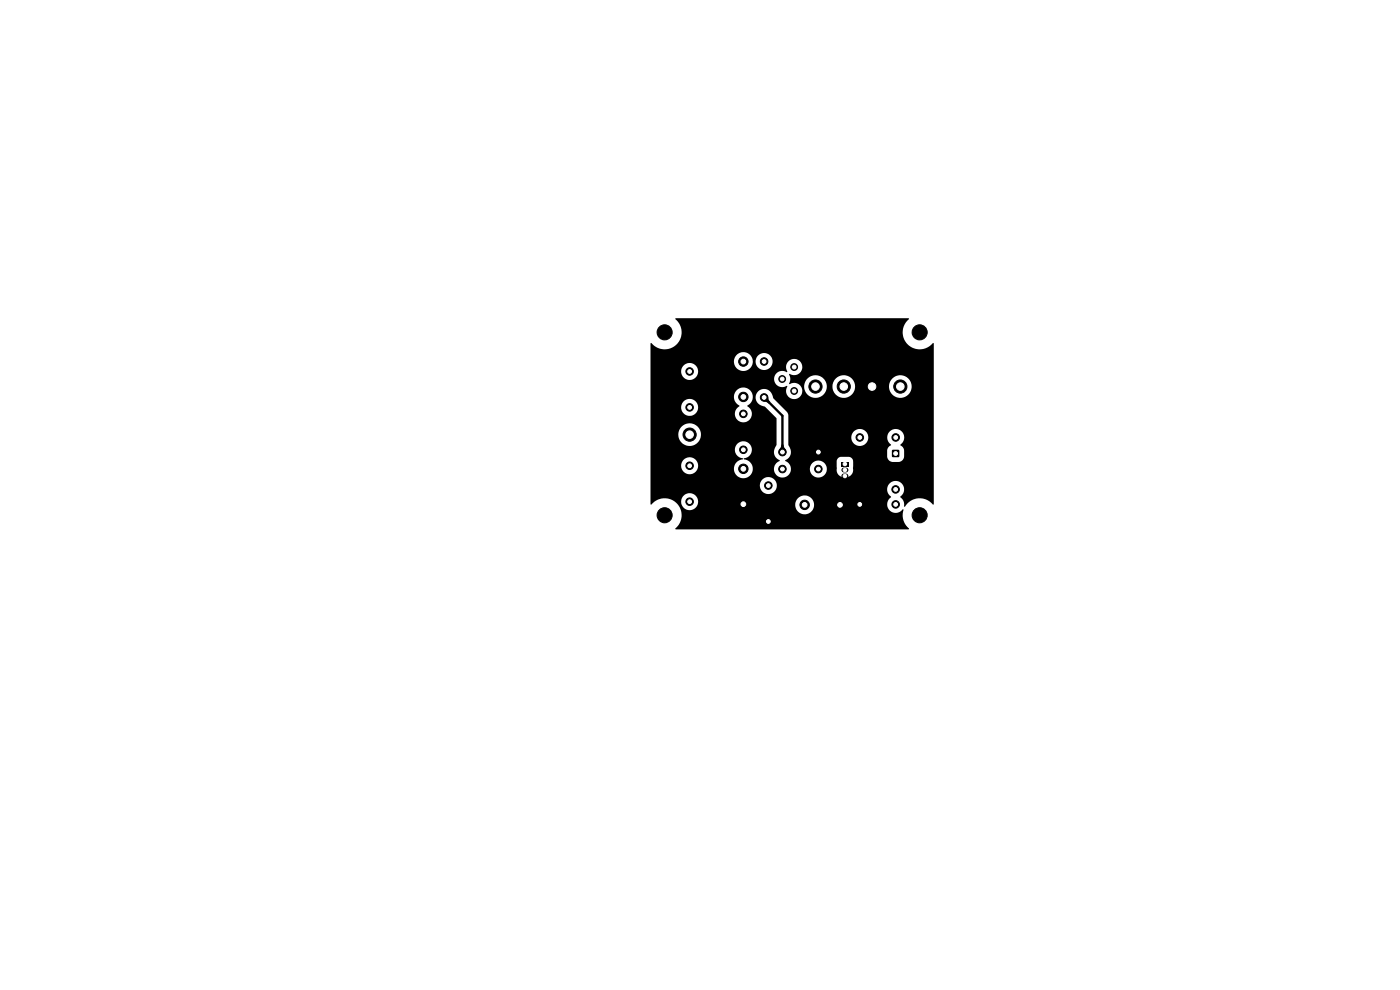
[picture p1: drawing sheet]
<svg xmlns="http://www.w3.org/2000/svg" width="297mm" height="210mm" viewBox="0 0 297 210" stroke-linecap="round" stroke-linejoin="round" font-family="sans-serif">
<g fill="#000" stroke="#000" stroke-width=".21">
<circle cx="141" cy="70.5" r="1.6"/>
<circle cx="146.3" cy="78.8" r=".8"/>
<circle cx="157.7" cy="76.7" r="1"/>
<circle cx="162.1" cy="76.7" r=".8"/>
<circle cx="168.5" cy="77.9" r=".72"/>
<circle cx="195.1" cy="70.5" r="1.6"/>
<circle cx="146.3" cy="92.2" r="1.4"/>
<circle cx="146.3" cy="86.4" r=".8"/>
<circle cx="146.3" cy="98.8" r=".8"/>
<circle cx="157.7" cy="84.2" r="1"/>
<circle cx="157.7" cy="99.4" r="1"/>
<circle cx="157.7" cy="87.8" r=".8"/>
<circle cx="157.7" cy="95.4" r=".8"/>
<circle cx="162.1" cy="84.3" r=".8"/>
<circle cx="165.9" cy="80.4" r=".72"/>
<circle cx="166" cy="99.5" r=".8"/>
<circle cx="166" cy="95.9" r=".8"/>
<circle cx="168.5" cy="82.9" r=".72"/>
<circle cx="173" cy="82" r="1.4"/>
<circle cx="173.6" cy="99.5" r=".8"/>
<circle cx="173.6" cy="95.9" r=".8"/>
<circle cx="179" cy="82" r="1.4"/>
<circle cx="182.4" cy="92.8" r=".8"/>
<circle cx="185" cy="82" r="1.4"/>
<circle cx="190" cy="92.8" r=".8"/>
<circle cx="191" cy="82" r="1.4"/>
<circle cx="141" cy="109.3" r="1.6"/>
<circle cx="146.3" cy="106.4" r=".8"/>
<circle cx="157.7" cy="106.9" r="1"/>
<circle cx="163" cy="103" r=".8"/>
<circle cx="163" cy="110.6" r=".8"/>
<circle cx="170.7" cy="107.1" r="1"/>
<circle cx="178.2" cy="107.1" r="1"/>
<circle cx="182.4" cy="107" r=".8"/>
<circle cx="190" cy="103.8" r=".8"/>
<circle cx="190" cy="107" r=".8"/>
<circle cx="195.1" cy="109.3" r="1.6"/>
</g>
<path d="M138 72.8l1.1 .8a3.6 3.6 0 0 0 4.9-1.1 3.6 3.6 0 0 0-.7-4.9l.1-.1h49.3l.1 .1a3.6 3.6 0 0 0-.3 5.4 3.6 3.6 0 0 0 5.5-.2l.1 .1v34l-.2 .1a3.7 3.7 0 0 0-6 .5l-.1-.1a2.32 2.32 0 0 0-.8-2.1 1.82 1.82 0 0 0 .3-2.7 1.82 1.82 0 0 0-2.8 .1 1.82 1.82 0 0 0 .5 2.7 1.86 1.86 0 0 0-.3 2.9 1.86 1.86 0 0 0 2.9-.3l.1 .1a3.9 3.9 0 0 0 1.1 4.1l-49.4 .1-.1-.1a3.7 3.7 0 0 0-.3-5.9h1.5v.2a1.8 1.8 0 0 0 1.6 1.7 1.8 1.8 0 0 0 1.9-1.2h20.7v.2a2 2 0 0 0 3 1.6 2 2 0 0 0 0-3.4 2 2 0 0 0-3 1.6h-20.7l.1-.2a1.8 1.8 0 0 0-1.6-2.2 1.8 1.8 0 0 0-2 1.7l-1.6-.1a3.8 3.8 0 0 0-4.8 .8l-.1-4.1h23.2a1.8 1.8 0 0 0 2.5 1.8 1.8 1.8 0 0 0 .4-3.1 1.8 1.8 0 0 0-2.9 1v.3h-23.2v-4.2h6.5a1.8 1.8 0 0 0 1.5 1.9 1.8 1.8 0 0 0 2-1.3h7.7v.3a2.03 2.03 0 0 0 2.1 1.8 2.03 2.03 0 0 0 1.9-2 2.03 2.03 0 0 0-1.9-2v-.2a1.81 1.81 0 0 0 1.6-2.5 1.81 1.81 0 0 0-3-.5 1.81 1.81 0 0 0 .7 2.9l.5 .1v.2a2.14 2.14 0 0 0-1.9 1.9h-7.7l.1-.1a1.8 1.8 0 0 0-1.6-2.2 1.8 1.8 0 0 0-2 1.7h-6.5v-6.6h5.9v.2a2.4 2.4 0 0 0 3.6 2 2.4 2.4 0 0 0 0-4.2 2.4 2.4 0 0 0-3.6 2h-5.9v-5.8h6.5v.2a1.8 1.8 0 0 0 2.7 1.5 1.8 1.8 0 0 0 0-3.1 1.8 1.8 0 0 0-2.7 1.4h-6.5v-2.2h17.7v.2a2.58 2.58 0 0 0 1.2 1.8 1.82 1.82 0 0 0-.6 2.8 1.82 1.82 0 0 0 2.8 0 1.82 1.82 0 0 0-.6-2.8l.9-.8 .3-1.1h.6v.2a1.96 1.96 0 0 0 1.3 1.6l.7 .3 2.4 2.4v5.5l-.3 .8a1.82 1.82 0 0 0 .9 2.6l.1 .1a1.82 1.82 0 0 0-1.2 2.2 1.82 1.82 0 0 0 2 1.4 1.82 1.82 0 0 0 1.6-1.9h4v.2a1.8 1.8 0 0 0 2.8 1.4 1.8 1.8 0 0 0-.3-3.2h3.2v1.4a1.58 1.58 0 0 0 .9 1.9l.3 .1a1.74 1.74 0 0 0 2.3-1.1v-2.3a1 1 0 0 0-.8-.9h-1.8a.99 .99 0 0 0-.9 .9h-3.3a1.8 1.8 0 0 0-2.4 1.6h-4v-.3a2.05 2.05 0 0 0-1.2-1.4 2.28 2.28 0 0 0 1.2-2.1h20.4v1.2a1.25 1.25 0 0 0 1.2 1.2h1.3a1.25 1.25 0 0 0 1.1-1.2l-.1-1.6-.7-.8a1.83 1.83 0 0 0 .4-2.8 1.83 1.83 0 0 0-2.8 0 1.83 1.83 0 0 0 .4 2.8v.1a1.24 1.24 0 0 0-.8 1.1h-20.4l-.5-1.2-.1-1.7h13.4a1.8 1.8 0 0 0 2.5 1.8 1.8 1.8 0 0 0 .4-3.1 1.8 1.8 0 0 0-2.9 1v.3h-13.4l-.1-5-3-3.2-.4-1a1.8 1.8 0 0 0-2-1 1.8 1.8 0 0 0-1.4 1.7h-.6v-.1a2 2 0 0 0-2-1.9 2 2 0 0 0-2 1.9h-17.7v-5.4h6.5v.2a1.8 1.8 0 0 0 2.8 1.4h16.9v.2a1.75 1.75 0 0 0 2.7 1.4l.1 .1a1.73 1.73 0 0 0 1.5 2.7 1.73 1.73 0 0 0 1.3-2.8h.8v.2a2.4 2.4 0 0 0 2.5 2.3 2.4 2.4 0 0 0 2.3-2.5h1.2v.2a2.4 2.4 0 0 0 2.5 2.3 2.4 2.4 0 0 0 2.3-2.5h7.2v.2a2.4 2.4 0 0 0 3.6 2 2.4 2.4 0 0 0 0-4.2 2.4 2.4 0 0 0-3.6 2h-7.2v-.3a2.4 2.4 0 0 0-2.5-2 2.4 2.4 0 0 0-2.3 2.3h-1.2v-.3a2.4 2.4 0 0 0-2.5-2 2.4 2.4 0 0 0-2.3 2.3l-.8-.1a1.77 1.77 0 0 0-2.3-.3l-.1-.1a1.87 1.87 0 0 0 0-2l.2-.1a1.74 1.74 0 0 0 2.6-1.2 1.74 1.74 0 0 0-2.2-2 1.74 1.74 0 0 0-1 2.7l-.1 .1a1.76 1.76 0 0 0-2.7 1.4h-16.9l.1-.1a1.8 1.8 0 0 0-.3-3 1.8 1.8 0 0 0-2.6 1.5h-6.5v-2.1h17.7v.2a2 2 0 0 0 2.1 1.9 2 2 0 0 0 1.9-2.1h.6v.2a1.8 1.8 0 0 0 2.7 1.4 1.8 1.8 0 0 0 0-3.1 1.8 1.8 0 0 0-2.7 1.5h-.6a2.01 2.01 0 0 0-2-1.9 2.01 2.01 0 0 0-2 1.9h-17.7zM162.1 84.3l.7-.4 .6 1.4-.3 .3-1.4-.6zM165.7 94.3h.5l.5 1.4a1.35 1.35 0 0 1-1.5 0zM178.5 97.9h1.5v1.1h-1.5zM189.3 95.5h1.4v1.4h-1.4z" fill="#000"/>
<path d="M179 99.7h.5M179 101h.5" fill="none" stroke="#000" stroke-width="1.1"/>
<path d="M162.1 84.3l3.9 3.9v7.7" fill="none" stroke="#000" stroke-width=".5"/>
<g fill="#fff" stroke="#fff" stroke-width=".21">
<circle cx="168.5" cy="82.9" r=".4"/>
<circle cx="165.9" cy="80.4" r=".4"/>
<circle cx="168.5" cy="77.9" r=".4"/>
<circle cx="185" cy="82" r=".8"/>
<circle cx="166" cy="95.9" r=".4"/>
<circle cx="173.6" cy="95.9" r=".4"/>
<circle cx="146.3" cy="92.2" r=".8"/>
<circle cx="179.2" cy="98.4" r=".37"/>
<circle cx="179.2" cy="99.7" r=".37"/>
<circle cx="179.2" cy="101" r=".37"/>
<circle cx="190" cy="96.2" r=".4"/>
<circle cx="190" cy="103.8" r=".4"/>
<circle cx="166" cy="99.5" r=".4"/>
<circle cx="173.6" cy="99.5" r=".4"/>
<circle cx="178.2" cy="107.1" r=".5"/>
<circle cx="170.7" cy="107.1" r=".5"/>
<circle cx="162.1" cy="84.3" r=".4"/>
<circle cx="162.1" cy="76.7" r=".4"/>
<circle cx="173" cy="82" r=".8"/>
<circle cx="179" cy="82" r=".8"/>
<circle cx="163" cy="103" r=".4"/>
<circle cx="163" cy="110.6" r=".4"/>
<circle cx="146.3" cy="86.4" r=".4"/>
<circle cx="146.3" cy="78.8" r=".4"/>
<circle cx="146.3" cy="98.8" r=".4"/>
<circle cx="146.3" cy="106.4" r=".4"/>
<circle cx="191" cy="82" r=".8"/>
<circle cx="182.4" cy="92.8" r=".4"/>
<circle cx="190" cy="92.8" r=".4"/>
<circle cx="157.7" cy="87.8" r=".4"/>
<circle cx="157.7" cy="95.4" r=".4"/>
<circle cx="157.7" cy="99.5" r=".5"/>
<circle cx="157.7" cy="106.9" r=".5"/>
<circle cx="157.7" cy="76.7" r=".5"/>
<circle cx="157.7" cy="84.2" r=".5"/>
<circle cx="190" cy="107" r=".4"/>
<circle cx="182.4" cy="107" r=".4"/>
</g>
</svg>
